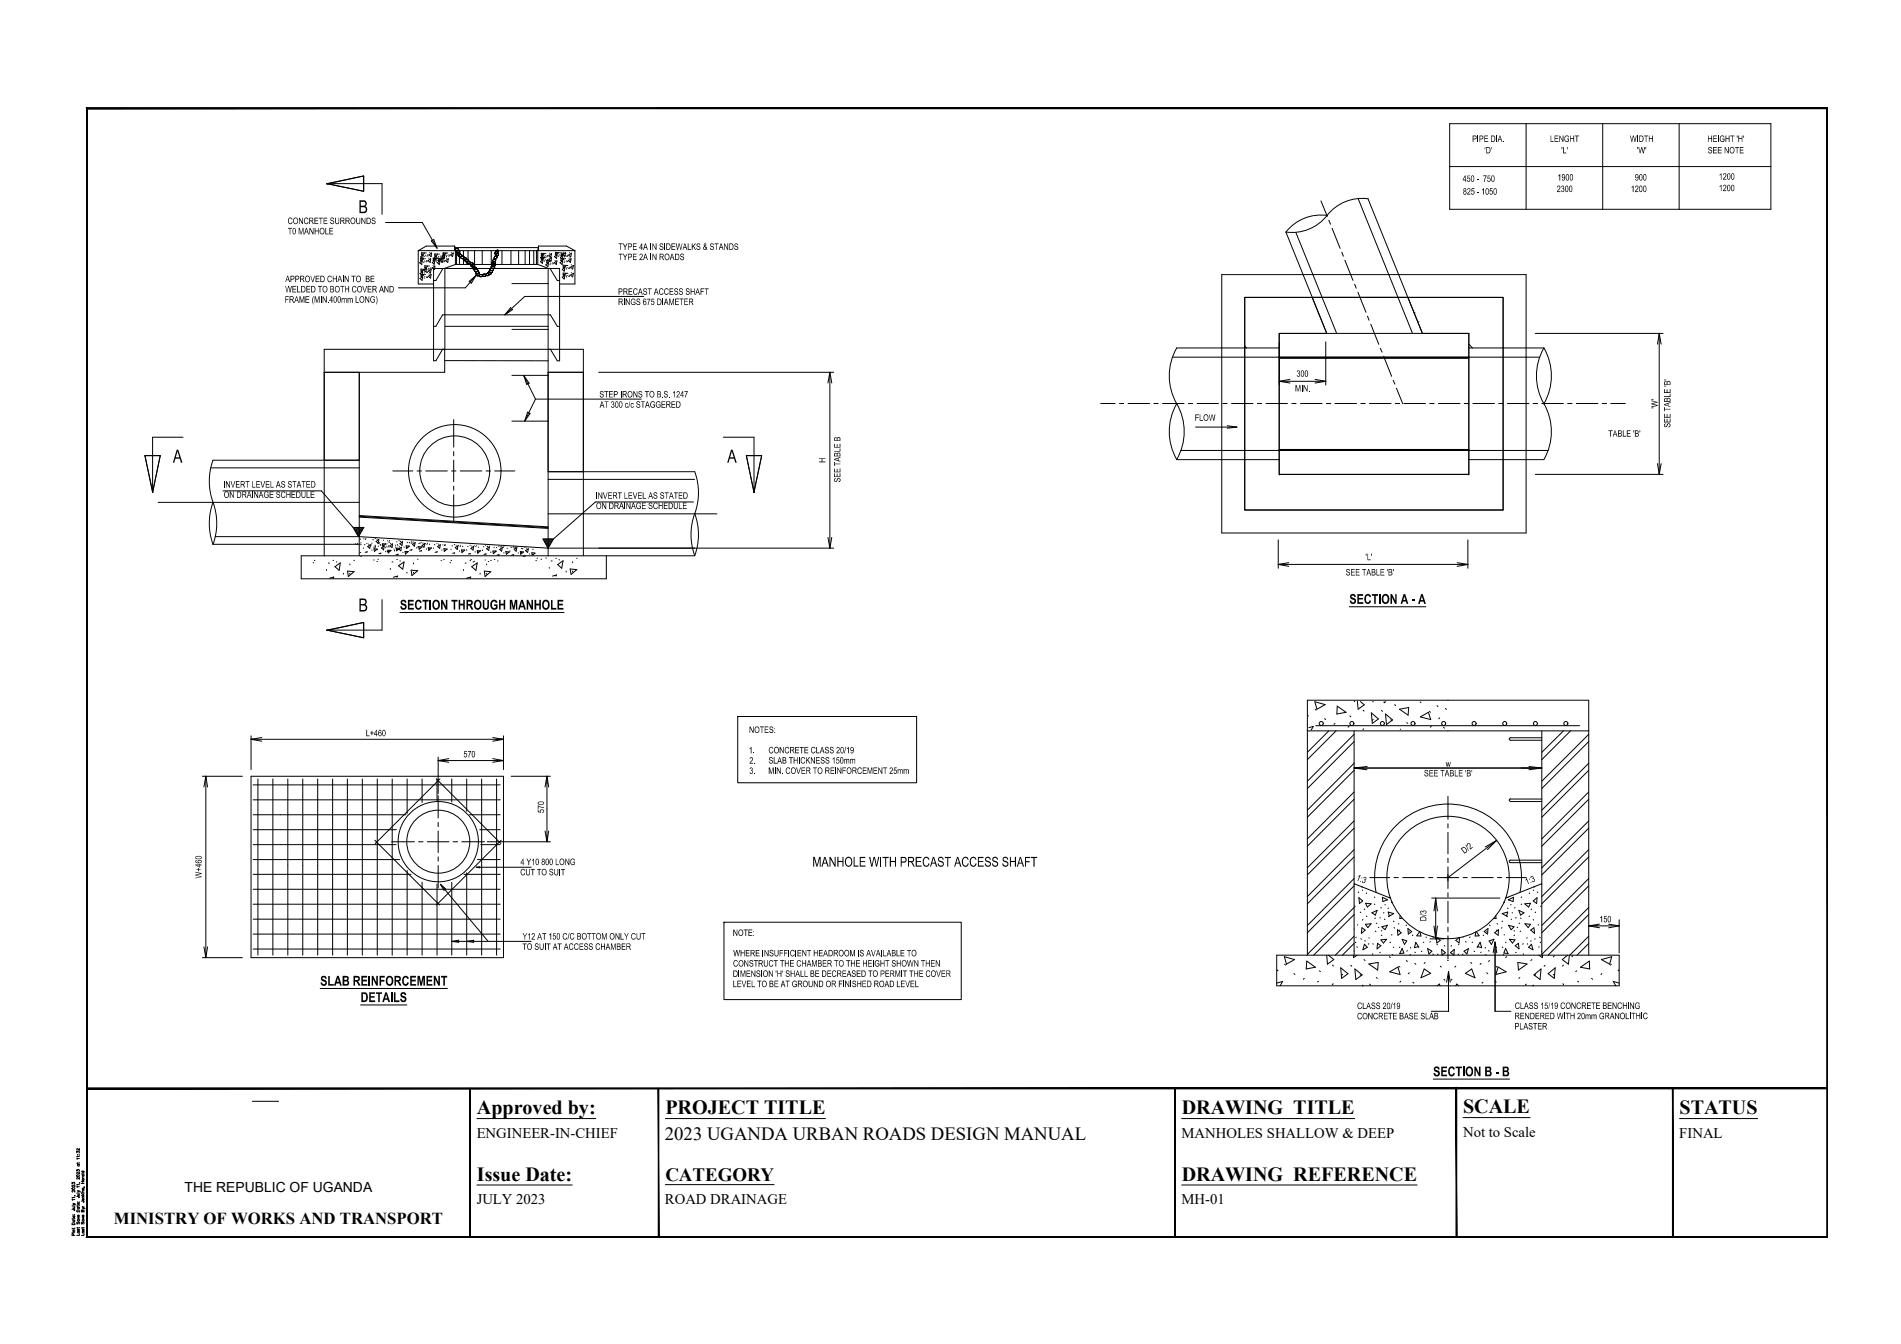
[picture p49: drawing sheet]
<svg xmlns="http://www.w3.org/2000/svg" width="420mm" height="297mm" viewBox="0 0 420 297" stroke-linecap="round" stroke-linejoin="round" font-family="sans-serif">
<defs><g id="words">
<g font-size="4.5">
<text x="79.2" y="47.1">B</text>
<text x="38.2" y="102.3">A</text>
<text x="160.7" y="102.3">A</text>
<text x="79.2" y="135.2">B</text>
</g>
<g font-size="4.4">
<text x="105.4" y="246.2">Approved by:</text>
<text x="147.1" y="246.2">PROJECT TITLE</text>
<text x="261.2" y="246.2">DRAWING TITLE</text>
<text x="323.4" y="246">SCALE</text>
<text x="371.2" y="246.2">STATUS</text>
<text x="105.4" y="260.9">Issue Date:</text>
<text x="261.2" y="260.9">DRAWING REFERENCE</text>
</g>
<text font-size="4.2" x="147.1" y="260.9">CATEGORY</text>
<text font-size="4.1" x="147" y="252">2023 UGANDA URBAN ROADS DESIGN MANUAL</text>
<text font-size="3.7" x="25.2" y="270.5">MINISTRY OF WORKS AND TRANSPORT</text>
<g font-size="3.4">
<text x="88.4" y="134.7">SECTION THROUGH MANHOLE</text>
<text x="298.2" y="133.5">SECTION A - A</text>
<text x="179.6" y="191.5">MANHOLE WITH PRECAST ACCESS SHAFT</text>
<text x="70.8" y="217.8">SLAB REINFORCEMENT</text>
<text x="79.7" y="221.5">DETAILS</text>
<text x="316.8" y="237.9">SECTION B - B</text>
</g>
<g font-size="3.2">
<text x="105.4" y="251.4">ENGINEER-IN-CHIEF</text>
<text x="261.1" y="251.4">MANHOLES SHALLOW &amp; DEEP</text>
<text x="323.4" y="251.3">Not to Scale</text>
<text x="371.2" y="251.4">FINAL</text>
<text x="105.4" y="266.1">JULY 2023</text>
<text x="147" y="266.1">ROAD DRAINAGE</text>
<text x="261.1" y="266.1">MH-01</text>
</g>
<text font-size="3.1" x="40.8" y="263.5">THE REPUBLIC OF UGANDA</text>
<g font-size="2.2">
<text x="325.4" y="31.4">PIPE DIA.</text>
<text x="328.1" y="33.9">'D'</text>
<text x="342.6" y="31.4">LENGHT</text>
<text x="345" y="33.9">'L'</text>
<text x="360.2" y="31.4">WIDTH</text>
<text x="361.8" y="33.9">'W'</text>
<text x="377.4" y="31.4">HEIGHT 'H'</text>
<text x="377.5" y="33.9">SEE NOTE</text>
<text x="323.3" y="40.2">450 - 750</text>
<text x="344.2" y="39.9">1900</text>
<text x="361.3" y="39.9">900</text>
<text x="379.9" y="39.7">1200</text>
<text x="323.3" y="43">825 - 1050</text>
<text x="344.1" y="42.4">2300</text>
<text x="360.5" y="42.4">1200</text>
<text x="379.9" y="42.2">1200</text>
<text x="63.6" y="49.5">CONCRETE SURROUNDS</text>
<text x="63.6" y="51.8">T0 MANHOLE</text>
<text x="136.7" y="55.2">TYPE 4A IN SIDEWALKS &amp; STANDS</text>
<text x="136.7" y="57.5">TYPE 2A IN ROADS</text>
<text x="63" y="64.6">WELDED TO BOTH COVER AND</text>
<text x="63.1" y="62.3">APPROVED CHAIN TO BE</text>
<text x="136.6" y="65.1">PRECAST ACCESS SHAFT</text>
<text x="62.9" y="66.9">FRAME (MIN.400mm LONG)</text>
<text x="136.6" y="67.4">RINGS 675 DIAMETER</text>
<text x="286.5" y="83.3">300</text>
<text x="132.5" y="87.8">STEP IRONS TO B.S. 1247</text>
<text x="286.2" y="86.5">MIN.</text>
<text x="132.5" y="90.1">AT 300 c/c STAGGERED</text>
<text x="264.1" y="93">FLOW</text>
<text x="366.4" y="90.3" transform="rotate(-90 366.4 90.3)">'W'</text>
<text x="369.2" y="94.5" transform="rotate(-90 369.2 94.5)">SEE TABLE 'B'</text>
<text x="355.5" y="96.5">TABLE 'B'</text>
<text x="49.4" y="107.8">INVERT LEVEL AS STATED</text>
<text x="182.4" y="102.3" transform="rotate(-90 182.4 102.3)">H</text>
<text x="185.7" y="106.6" transform="rotate(-90 185.7 106.6)">SEE TABLE B</text>
<text x="49.4" y="110.1">ON DRAINAGE SCHEDULE</text>
<text x="131.6" y="110.2">INVERT LEVEL AS STATED</text>
<text x="131.7" y="112.5">ON DRAINAGE SCHEDULE</text>
<text x="301.8" y="123.8">'L'</text>
<text x="297.4" y="127.2">SEE TABLE 'B'</text>
<text x="165.6" y="162">NOTES:</text>
<text x="80.8" y="162.7">L+460</text>
<text x="102.4" y="167.4">570</text>
<text x="165.5" y="166.5">1.</text>
<text x="169.8" y="166.5">CONCRETE CLASS 20/19</text>
<text x="165.6" y="171">3.</text>
<text x="165.6" y="168.8">2.</text>
<text x="169.8" y="171">MIN. COVER TO REINFORCEMENT 25mm</text>
<text x="169.9" y="168.8">SLAB THICKNESS 150mm</text>
<text x="314.7" y="171.6">SEE TABLE 'B'</text>
<text x="319.5" y="169.4">w</text>
<text x="120.3" y="179.7" transform="rotate(-90 120.3 179.7)">570</text>
<text x="115" y="191.2">4 Y10 800 LONG</text>
<text x="323.6" y="188.8" transform="rotate(-37 323.6 188.8)">D/2</text>
<text x="44.6" y="194.2" transform="rotate(-90 44.6 194.2)">W+460</text>
<text x="115" y="193.4">CUT TO SUIT</text>
<text x="299.6" y="194.5" transform="rotate(22 299.6 194.5)">1:3</text>
<text x="337.4" y="195.6" transform="rotate(-22 337.4 195.6)">1:3</text>
<text x="315.2" y="203.6" transform="rotate(-90 315.2 203.6)">D/3</text>
<text x="353.5" y="203.8">150</text>
<text x="115.5" y="209.9">TO SUIT AT ACCESS CHAMBER</text>
<text x="115.5" y="207.7">Y12 AT 150 C/C BOTTOM ONLY CUT</text>
<text x="162" y="206.9">NOTE:</text>
<text x="162" y="215.9">DIMENSION 'H' SHALL BE DECREASED TO PERMIT THE COVER</text>
<text x="162" y="213.6">CONSTRUCT THE CHAMBER TO THE HEIGHT SHOWN THEN</text>
<text x="162.1" y="211.4">WHERE INSUFFICIENT HEADROOM IS AVAILABLE TO</text>
<text x="162" y="218.2">LEVEL TO BE AT GROUND OR FINISHED ROAD LEVEL</text>
<text x="299.9" y="223">CLASS 20/19</text>
<text x="299.9" y="225.3">CONCRETE BASE SLAB</text>
<text x="334.8" y="225.2">RENDERED WITH 20mm GRANOLITHIC</text>
<text x="334.8" y="227.5">PLASTER</text>
<text x="334.8" y="223">CLASS 15/19 CONCRETE BENCHING</text>
</g>
</g></defs>
<!-- layer: LAYER1__1 -->
<g fill="none" stroke="#000" stroke-width=".22">
<path d="M320.4 36.8h71M320.4 27.3h71v19h-71zM337.3 27.3v19M354.2 27.3v19M371.1 27.3v19M72.2 40.6l8.2-1.7v3.4zM72.2 40.6h12.2v6.8M85.2 49.2h8.1l3.3 5.6M92.4 55.4h34.7M92.4 55.4v7.4h3.4M92.7 58.1l.6-.5-.1 .8zM92.9 57.6h.1"/>
<path d="M92.9 56.8l.6-.4-.1 .8zM92.9 57.1l.8 .1-.7 .5zM93 59.9h.1M93 59.5h.8l-.7 .6zM93.1 56.3h.1M93.2 55.9h.7l-.7 .6zM93.2 57.3v.2M93.3 59.7v.1M93.4 56.1v.1M93.7 57.9v.1M93.7 59.7l.6-.4-.2 .8zM93.8 57.7h.1"/>
<path d="M93.8 59.2h.1M93.9 56.6v.1M93.9 57.2h.1M93.9 58.7l.7 .1-.6 .5zM94 59.5h.1M94 56.4h.1M94.1 55.9h.1M94.1 57.9h.1M94.1 59v.1M94.3 57.6h.1M94.3 56.6h.1M94.3 60h.1"/>
<path d="M94.4 57.8v.1M94.5 56.3h.1M94.6 56.5v.1M94.6 59.5v.1M94.6 57.6l.6-.4-.1 .8zM94.7 59.9l.6-.4-.1 .9zM94.7 59.3h.1M94.8 57.1h.1M94.8 56.3l.6-.4-.1 .8zM94.8 58.8h.1M94.8 59.4h.1M95 55.8h.1"/>
<path d="M95.1 59.5h.1M95.2 59.2h.1M95.3 53.2l.6-.3 .7 1.9zM95.3 59.4v.1M95.5 59.2l.6-.4-.1 .8zM95.5 58l.6-.4-.1 .8zM95.7 57.5h.1M95.7 58.7h.1M95.7 57.1h.8l-.7 .5zM95.8 59.3h27.9v20.4h-.5l-1.5-2.5M95.8 59.3v20.4h.6M95.9 57.1l.6-.4-.2 .8z"/>
<path d="M96 57.3v.1M96 56.5h.1M96.1 56.1l.7 .1-.6 .5zM96.3 56.3v.2M96.5 57.9h.1M96.5 57.6h.1M96.7 58.1l.6-.5-.2 .8zM96.7 57.1h.1M96.8 56.9v.1M96.8 57.6h.1M96.8 57.1l.8 .1-.6 .5zM96.9 56.7h.1"/>
<path d="M96.9 57.8h.1M97 56.2h.1M97 57.6h.1M97.1 57.3v.2M97.2 57.7v.1M97.3 56.8h.1M97.4 56.6h.1M97.4 57.5l.6-.4-.2 .8zM97.5 56.8v.1M97.5 57h.1M97.6 57.9v.1M97.7 57.7h.1"/>
<path d="M97.7 56.6l.6-.4-.1 .8zM97.7 56.8l.6-.4-.1 .8zM97.8 57.2h.1M97.8 59.5l-1.5 2.5h-.5M97.9 56.3h.1M97.9 56.1h.1M97.9 55.9h.8l-.7 .6zM98.1 57.9h.1M98.2 57.6h.1M98.2 56.1v.1M98.3 57.8v.1M98.5 57.6l.6-.4-.1 .8z"/>
<path d="M98.7 56.6v.1M98.7 57.1h.1M98.7 56.4h.1M98.9 55.9h.1M99.1 56.6h.1M99.2 56.3h.1M99.4 56.5v.1M99.6 56.3l.6-.4-.2 .8zM99.7 55.8h.1M100.5 54.4h-6.3l-1.8 1M100.5 54.4l.2 1M100.5 54.4v.8"/>
<path d="M100.7 58.4l-2.4 .9v17.9M100.7 58.4h18.2M100.9 55.4v3M101.4 55.2a.36 .36 0 0 0-.5-.3 .36 .36 0 0 0-.2 .5l.7-.1a.38 .38 0 0 0-.4-.4 .38 .38 0 0 0-.4 .4l.1 .1 .6-.1M101.5 55.4v3M101.6 55.7a.42 .42 0 0 0-.4-.3 .42 .42 0 0 0-.4 .3 .42 .42 0 0 0 .5 .2 .42 .42 0 0 0 .3-.4l-.4-.1-.4 .3 .4 .2 .4-.1M101.8 56.1a.39 .39 0 0 0-.5-.3 .39 .39 0 0 0-.3 .5l.4 .1 .4-.2a.4 .4 0 0 0-.5-.3 .4 .4 0 0 0-.3 .3l.3 .2 .4-.2M102.1 56.5a.42 .42 0 0 0-.4-.3 .42 .42 0 0 0-.4 .4 .4 .4 0 0 0 .5 .2 .4 .4 0 0 0 .3-.4l-.4-.2-.4 .3 .4 .3 .4-.2M102.4 55.4v3M102.6 56.9a.42 .42 0 0 0-.4-.3 .42 .42 0 0 0-.4 .4 .42 .42 0 0 0 .5 .1 .42 .42 0 0 0 .3-.3l-.4-.2-.4 .3 .4 .2 .4-.1M103.2 57.2a.42 .42 0 0 0-.5-.2 .42 .42 0 0 0-.3 .3 .4 .4 0 0 0 .4 .2 .4 .4 0 0 0 .3-.4l-.3-.1-.5 .2 .5 .3 .3-.2M103.4 55.4v3"/>
<path d="M103.6 57.6a.42 .42 0 0 0-.4-.2 .42 .42 0 0 0-.4 .4l.4 .1 .4-.1a.39 .39 0 0 0-.4-.5 .39 .39 0 0 0-.4 .5l.4 .1 .4-.1M104 58a.39 .39 0 0 0-.5-.2 .39 .39 0 0 0-.3 .4 .4 .4 0 0 0 .5 .1 .4 .4 0 0 0 .2-.4l-.4-.1-.3 .2 .2 .3 .5-.1M104.7 58.3a.42 .42 0 0 0-.5-.2 .42 .42 0 0 0-.3 .3 .4 .4 0 0 0 .4 .2 .4 .4 0 0 0 .3-.4l-.3-.1-.5 .2 .2 .3 .6-.2M104.9 55.4v3M104.9 58.7a.47 .47 0 0 0-.4-.2 .47 .47 0 0 0-.4 .3 .53 .53 0 0 0 .8-.1l-.4-.2-.4 .2 .2 .3 .5-.1M105.3 59.3a.42 .42 0 0 0-.5-.3 .42 .42 0 0 0-.3 .3 .42 .42 0 0 0 .4 .2 .42 .42 0 0 0 .3-.4l-.4-.1-.4 .3 .4 .2 .4-.1M105.6 59.8a.43 .43 0 0 0-.4-.2 .43 .43 0 0 0-.4 .3 .52 .52 0 0 0 .8-.1l-.4-.3-.4 .3 .2 .3 .6-.2M106.6 55.4v3M108.6 55.4v3M109.1 59.5a.39 .39 0 0 0-.5-.3 .39 .39 0 0 0-.3 .5l.4 .1 .4-.2a.4 .4 0 0 0-.4-.3 .4 .4 0 0 0-.4 .4l.4 .1 .3-.1M109.4 59a.42 .42 0 0 0-.5-.2 .42 .42 0 0 0-.3 .4 .4 .4 0 0 0 .4 .1 .4 .4 0 0 0 .3-.4l-.3-.1-.5 .2 .2 .3 .6-.1M109.5 58.5a.42 .42 0 0 0-.5-.2 .42 .42 0 0 0-.3 .4 .42 .42 0 0 0 .4 .1 .42 .42 0 0 0 .3-.4l-.4-.1-.4 .2 .4 .3 .4-.1"/>
<path d="M109.5 58.1a.42 .42 0 0 0-.4-.3 .42 .42 0 0 0-.4 .4l.5 .2 .3-.2a.38 .38 0 0 0-.4-.3 .38 .38 0 0 0-.4 .3l.4 .2 .4-.2M109.5 57.3a.42 .42 0 0 0-.5 .1 .42 .42 0 0 0 0 .5 .44 .44 0 0 0 .5-.2 .44 .44 0 0 0-.1-.5l-.4 .1-.1 .6h.3l.4-.5M109.8 56.6a.38 .38 0 0 0-.5 .1 .38 .38 0 0 0 .1 .6l.4-.2 .1-.5a.41 .41 0 0 0-.5 .1 .41 .41 0 0 0 0 .6l.3-.2 .2-.3M110 55.6a.4 .4 0 0 0-.5 .1 .4 .4 0 0 0 0 .5 .39 .39 0 0 0 .5-.2 .39 .39 0 0 0-.1-.5l-.5 .4v.3h.3l.4-.5M110.1 55.3a.4 .4 0 0 0-.5 .2 .4 .4 0 0 0 .1 .5l.3-.2 .1-.4a.41 .41 0 0 0-.5 .1 .41 .41 0 0 0 0 .5l.4-.2 .2-.3M110.1 56a.38 .38 0 0 0-.5 .1 .38 .38 0 0 0 .1 .6l.4-.2 .1-.4-.2-.1-.4 .2-.1 .3 .2 .2 .3-.2 .2-.3M110.9 55.4v3M112.9 55.4v3M114.6 55.4v3M116.1 55.4v3M117 55.4v3M118 55.4v3"/>
<path d="M118.6 55.4v3M118.9 55.4v3M118.9 58.4l2.2 .9M119 54.4h6.2l1.9 1M119 54.4l-.1 1M119 54.4v.8l-.1 .2M119 54.7h-18.3v3.7M119.5 56.9l.5-.4-.1 .8zM119.5 57.8l.5-.4-.1 .8zM119.6 56.4h.1M119.6 57.3h.1M119.6 56h.8l-.7 .6z"/>
<path d="M119.6 56.8l.8 .1-.7 .5zM119.9 56.2v.1M119.9 57.1v.1M120.4 56.8v.1M120.4 57.6v.1M120.5 56.5h.1M120.5 57.4h.1M120.6 56h.1M120.6 56.9h.1M120.6 58.5l.6-.4-.1 .8zM120.8 58h.1M120.8 56.7h.1"/>
<path d="M120.8 57.6h.1M120.8 57.6h.8l-.7 .6zM120.9 56.5h.1M120.9 57.3h.1M121.1 56.6v.1M121.1 57.5v.1M121.1 57.8v.1M121.1 59.3v63.5M121.3 56.5l.6-.5-.2 .8zM121.3 57.3l.6-.4-.2 .8zM121.4 56h.1M121.4 56.8h.1"/>
<path d="M121.6 58.4v.1M121.7 59.5l1.5 2.5h.5M121.7 58.2h.1M121.8 57.6h.1M122 58.3h.1M122.2 58.1h.1M122.3 58.2v.1M122.5 58.1l.6-.5-.1 .8zM122.5 56.7l.6-.4-.1 .8zM122.7 57.6h.1M122.7 56.2h.1M122.8 55.8l.7 .1-.7 .5z"/>
<path d="M123 56v.1M123.5 56.5v.2M123.6 56.3h.1M123.7 55.8h.1M123.8 58.1l.6-.5-.2 .8zM123.9 56.9l.5-.4-.1 .8zM123.9 57.6h.1M123.9 56.5h.1M124 57.1l.7 .1-.6 .5zM124 55.9l.7 .1-.6 .5zM124.1 56.3h-.1M124.2 56.4v.1"/>
<path d="M124.2 57.3v.2M124.3 59.5l.6-.4-.2 .8zM124.3 56.2h.1M124.4 56.2l.6-.4-.1 .8zM124.4 59h.1M124.4 58.6l.8 .1-.6 .5zM124.6 55.7h.1M124.7 57.9v.1M124.7 58.8v.1M124.8 56.7v.1M124.8 57.7h.1M124.9 56.5h.1"/>
<path d="M124.9 57.2h.1M125 56h.1M125.2 57.9h.1M125.2 59.4v.1M125.3 56.7h.1M125.3 57.6h.1M125.3 59.2h.1M125.3 56.4h.1M125.4 58.7h.1M125.4 57.8v.1M125.5 56.5v.2M125.6 57.6l.6-.4-.1 .8z"/>
<path d="M125.7 59.3h.1M125.7 56.4l.6-.4-.2 .8zM125.8 57.1h.1M125.8 59.1h.1M125.8 55.9h.1M125.9 59.3h.1M126.1 59.1l.6-.4-.1 .8zM126.3 58.5h.1M127.1 55.4v7.4h-3.4M284.2 51.3l9 22.2M286.4 51.4l9 22.3M292 44.4l1.4 3.4"/>
<path d="M293.3 47.6a9.8 9.8 0 0 0-9.1 3.7M293.3 47.6a9.8 9.8 0 0 1-9.1 3.7M293.7 48.7l.4 .9M294.4 50.4l1.8 4.5M296.6 55.7l.3 .9M297.3 57.5l1.7 4.5M300.2 43.9l12 29.8M302.4 44l11.9 29.5M302.4 43.9a9.8 9.8 0 0 0-9.1 3.7M92.8 60.4l.6-.4-.1 .8zM92.8 61.5l.6-.3-.1 .8zM93 61h.1"/>
<path d="M93 60.6l.8 .1-.7 .5zM93.3 60.9h.1M93.8 60.3v.1M93.8 61.4v.1M93.9 60h.1M93.9 61.2h.1M94 60.6h.1M94.2 60.2h.1M94.2 61.3h.1M94.3 61.1h.1M94.5 60.1v.1M94.5 61.2v.2"/>
<path d="M94.7 61.1l.6-.5-.1 .9zM94.8 60.6h.1M95.8 72.1h.5l1.5-2.5h23.9l1.5 2.5h.5M97.8 77.2l-1.5 2.5M98.3 77.2v5.1h-26.6M98.3 79.7h22.8M98.4 72.1h22.7M103.7 62.2l1.5-1.3-1 1.7zM105.2 60.9l-2.3 2.7h-14.9M105.9 60.3a.39 .39 0 0 0-.4-.3 .39 .39 0 0 0-.3 .4l.4 .1 .3-.1a.38 .38 0 0 0-.4-.4 .38 .38 0 0 0-.4 .4l.4 .1 .4-.1M106.1 60.7a.42 .42 0 0 0-.5-.2 .42 .42 0 0 0-.3 .4 .41 .41 0 0 0 .4 .1 .41 .41 0 0 0 .3-.4l-.6-.1-.2 .2 .4 .3 .4-.1M106.7 60.9a.42 .42 0 0 0-.4-.3 .42 .42 0 0 0-.4 .4 .4 .4 0 0 0 .5 .2 .4 .4 0 0 0 .2-.4l-.3-.2-.4 .3 .4 .3 .3-.2"/>
<path d="M107.4 60.8a.39 .39 0 0 0-.4-.2 .39 .39 0 0 0-.3 .4l.5 .1 .2-.2a.38 .38 0 0 0-.4-.4 .38 .38 0 0 0-.4 .4l.2 .2 .6-.2M108.1 60.7a.42 .42 0 0 0-.4-.3 .42 .42 0 0 0-.4 .4l.4 .1 .4-.1a.41 .41 0 0 0-.3-.4 .41 .41 0 0 0-.5 .3l.4 .2 .4-.1M108.6 60.4a.42 .42 0 0 0-.4-.3 .42 .42 0 0 0-.4 .4 .42 .42 0 0 0 .5 .2 .42 .42 0 0 0 .3-.4l-.4-.2-.4 .3 .4 .2 .4-.1M108.9 60a.42 .42 0 0 0-.5-.2 .42 .42 0 0 0-.3 .3 .42 .42 0 0 0 .4 .2 .42 .42 0 0 0 .3-.4l-.4-.1-.4 .2 .4 .3 .4-.2M112.8 68l.5 .4-1.7 1.2zM113.1 62.7h8M113.1 72.8h8M124.3 61.3l.6-.4-.2 .8zM124.4 60.8h.1M124.4 60.4h.8l-.6 .5zM124.7 60.6v.1M125.2 61.1v.1"/>
<path d="M125.3 60.9h.1M125.4 60.4h.1M125.7 61.1h.1M125.8 60.8h.1M125.9 61v.1M126.1 60.8l.6-.4-.1 .8zM126.3 60.3h.1M142.3 65.5h-26.3l-4.4 4.1M259.1 78.9h81.2M260 76.9h22.7M260.1 76.9a12.3 12.3 0 0 0 0 12.3M270 60.7h67.3v57.1h-67.3z"/>
<path d="M275.1 65.7h57.1v47h-57.1zM275.1 76.4l.4 .5M282.7 78.9h41.9v.2h-41.9zM282.7 79.1h41.9M290 65.7h21.2l3.2 8h10.2v31.1h-41.9v-31.1h10.5zM290 65.7l.1 .1M293 75.6v9.5M299.4 62.8l.3 .9M300.1 64.6l1.8 4.4M302.2 69.9l.4 .9M303 71.7l1.7 4.4M305.1 77l.4 .8"/>
<path d="M305.8 78.7l1.8 4.5M312.5 69.2h.1M313.4 71.1h.1M324.6 73.7v31.3M324.6 73.7h-41.9v31.3M324.6 76.9h16.6M324.6 76.1l.8 .8M324.7 78.9h.1M339.3 73.7h28.3M341.2 76.9a12.3 12.3 0 0 1 0 12.3M341.2 76.9a12.3 12.3 0 0 0 0 12.3M366.7 73.7v31.1"/>
<path d="M366.7 73.7l.4 2.4M366.7 73.7l-.4 2.4M40.5 96.6h-6.8v12.2M71.7 82.3h7.7v19.4h-7.7zM79.4 82.3v40.5M100.3 92.7v6.1M100.3 99.8v.9M113.1 93.1h8M113.1 83h8M115.8 83l2.5 5.2M115.8 83l1.2 1.7-.6 .2zM116.6 91.1l.6 .3-1.2 1.6z"/>
<path d="M118.3 88.2h23.4M118.3 88.2l-2.3 4.8M121.1 82.3h7.8v22h-7.8zM121.1 82.3h7.8M132.3 82.3h52M159.9 96.6h6.8v12.2M183.4 82.3v38.8M183.4 82.3l-.4 2.4M183.4 82.3l.4 2.4M243.3 89.2h3.2M247.4 89.2h1M249.3 89.2h4.8"/>
<path d="M255 89.2h1M256.9 89.2h4.8M260.1 89.2a12.4 12.4 0 0 1 0 12.4 12.4 12.4 0 0 1 0-12.4zM261 99.6h81.2M262.7 89.2h.9M264.2 94.4h9.2M264.6 89.2h4.7M270.3 89.2h.9M271.3 94.1l2.1 .3M272.2 89.2h4.7M273.4 94.4l-2.1 .2M277.9 89.2h.9"/>
<path d="M279.8 89.2h4.8M282.7 99.3h41.9v.3h-41.9zM282.7 99.3h41.9M282.7 84.3h10.3M282.7 84.3l2.4 .4M285.1 83.8l-2.4 .5M285.5 89.2h1M287.4 89.2h4.8M290.6 83.8l2.4 .5M293 84.3l-2.4 .4M293.1 89.2h1M295 89.2h4.8"/>
<path d="M300.8 89.2h.9M302.7 89.2h4.8M307.9 84.1l.4 .8M308.4 89.2h1M308.6 85.8l1.4 3.4M310.3 89.2h4.8M316 89.2h1M317.9 89.2h4.8M323.6 89.2h1M325.5 89.2h4.8M331.2 89.2h1M333.1 89.2h4.8"/>
<path d="M338.9 89.2h.9M340.8 89.2h4.8M341.2 89.2a12.3 12.3 0 0 1 0 12.4h-16.6M346.5 89.2h1M348.4 89.2h4.8M354.1 89.2h1M356 89.2h3.2M32 100.7h3.4l-1.6 8.1zM32 100.7h3.4l-1.7 8.1zM35 111h44.4M46.6 103.4h32.8M47.1 111a13.5 13.5 0 0 0 0 9.3"/>
<path d="M47.1 111a13.5 13.5 0 0 1 0 9.3M47.6 118.6h31.8l41.7 2.5M49.3 108.5h21.7l7 8.1M78 116.6h2.4M78 116.6l1.2 2M78.3 116.6l-.1 .2M78.6 116.6l-.3 .4M78.9 116.6l-.5 .5M79.2 116.6l-.7 .7M79.3 118.5l-.1 .1M79.4 101.7h-32.3a13.5 13.5 0 0 0 0 9.3M79.4 114.3l41.7 2.5"/>
<path d="M79.4 114.1l41.7 2.5M79.4 113.9l41.7 2.5M79.5 116.6l-.9 .9M79.6 119.2h.1M79.7 117.8l-.6 .6M79.8 116.6l-1.1 1.1M80.1 117.2l-1.1 1M80.1 116.6l-1.3 1.3M80.4 119.1h.1M80.4 116.6l-1.5 1.5M80.4 116.6l-1.2 2M80.7 119.2h.1"/>
<path d="M80.8 119h.1M82.4 119.3h.1M82.9 119h.1M83.1 119.7l.6-.5-.1 .9zM83.3 119.2h.1M83.9 119.9h.1M84.8 119.4v.1M85.6 119.5h.1M86 119.9h.1M86 119.7h.1M86.1 119.5h.1M86.8 104.1h4.5"/>
<path d="M87.7 119.7h.1M88.2 119.5h.1M88.4 119.7h.1M88.5 119.6h.1M88.8 119.9h.1M88.9 119.6h.1M90 119.8v.2M90.5 119.9h.1M91 119.6h.1M91 119.9h.1M91.3 119.8h.1M92.2 104.1h1"/>
<path d="M93.1 119.9h.1M94.1 104.1h4.8M99.8 104.1h1M100.3 101.7v4.8M100.3 107.4v1M100.3 109.3v6.1M101.7 104.1h4.8M107.4 104.1h1M109.3 104.1h4.5M120.3 119.1l-.2 .2M120.6 119.1l-.4 .4M120.8 119.1l-.5 .6"/>
<path d="M121.1 104.3l32.5-.1a13.5 13.5 0 0 1 0 9.3M121.1 105.9h32.4M121.1 113.6h37.3M121.1 119.1l-.7 .8M121.4 119.1l-.9 .9M121.7 119.1l-1.1 1.1M122 119.7l-1.1 1.1M122 119.1l-1.3 1.3M122.3 119.1l-1.5 1.5M122.3 119.1h-2.3l1.1 2M122.3 119.1l-1.2 2M153.3 110.9h-21.7l-9.3 8.2"/>
<path d="M153.5 113.5a13.5 13.5 0 0 1 .1 9.3 13.5 13.5 0 0 1-.1-9.3zM165 100.7h3.3l-1.6 8.1zM183 118.8l.4 2.3M183.8 118.8l-.4 2.3M260 101.6h22.7M282.5 119.3v6.3M282.7 104.8h41.9M324.4 119.3v6.3M339.3 104.8h28.3M366.3 102.5l.4 2.3M367.1 102.5l-.4 2.3M47.1 120.3h32.3"/>
<path d="M69.2 124.4h.1M69.5 123.9h.1M71.7 122.8v-45.6h57.2v45.6M72.2 125.9v.2M72.2 139.3l8.2-1.7v3.4zM72.6 124.4h.2M72.9 127.8l.9-.3-.2 .3M73.6 123.9h.1M74 125.3l1.2-.9-.2 1.7zM74.3 124.2h.2M75.9 126.7v.2M76.8 126.2l1.5 .2-1.3 1z"/>
<path d="M77.3 124.7v.1M77.3 126.7v.2M78.2 123.9h.1M78.5 120.2h.1M78.9 120.3h.1M79 120.1h.1M79.7 122.1h.1M79.7 120h.1M79.7 120.4h.1M79.7 123h.2M80.3 121.1v.1M80.5 120.4h.2"/>
<path d="M80.7 122.1l.4-.2v.2M81.1 120.1h.1M81.3 120.8l.6-.4-.2 .8zM81.4 120.3h.1M81.6 120.5h.1M81.9 120.7h.1M82 120.4h.1M82.2 120v.1M82.2 121.5v.1M82.6 123.8h.1M82.6 120.9h.4M82.7 121.3l.7 .1-.7 .5z"/>
<path d="M82.9 120.5v.1M82.9 121.5v.1M83.3 124.1h.1M83.4 121.4v.1M83.4 120h.1M83.5 123.6h.1M83.6 120.7h.1M83.8 120.2h.1M83.8 122.4l.4-.2-.1 .2M84.1 120.4v.1M84.1 120.4h.1M84.3 121.1l.6-.4-.1 .8z"/>
<path d="M84.4 132.5v6.8h-12.2M84.5 120.6h.1M84.5 120.2h.7l-.6 .6zM84.8 120.4v.1M85.2 120.9v.2M85.2 121.8v.1M85.4 120.7h.1M85.5 120.2h.1M85.6 121.9l.4-.1v.1M85.7 121.6l.7 .1-.6 .5zM85.7 120.9h.1M85.8 120.6h.1"/>
<path d="M86 120.8v.1M86 121.8v.1M86.2 120.6l.6-.4-.2 .8zM86.3 125.6v.2M86.3 120.1h.1M86.6 124.2h.3M86.9 127.6l1-.3-.2 .3M87.1 121.4h.1M87.2 121.7v.1M87.4 120.9h.1M87.4 120.5v.1M87.5 122.6l.5-.1-.1 .1"/>
<path d="M87.6 121.1l.7 .1-.6 .5zM87.7 123.6h.1M87.8 120.3v.1M87.8 121.4l.5-.1-.1 .1M87.9 120.6h.1M88.1 125l1.2-.8-.3 1.6zM88.1 121.4l.6-.5-.1 .8zM88.3 120.8h.1M88.4 124h.1M88.4 120.2l.6-.5-.2 .9zM88.4 135.4h36.3M89.1 122.1v.1"/>
<path d="M89.3 120.9v.1M89.5 121.9h.7l-.6 .6zM89.8 120.6l.7 .1-.6 .5zM89.8 121.1h.1M89.8 122.1v.1M89.9 126.5v.1M90 120.9v.1M90.2 120.6v.1M90.6 121.6l.4-.1v.1M90.9 126l1.4 .1-1.3 1.1zM90.9 120.1h.1M91.2 120.3l.6-.4-.2 .8z"/>
<path d="M91.4 124.4v.2M91.4 126.5v.1M92.1 121v.1M92.3 123.6h.1M92.4 120.8v.2M92.5 120.8l.8 .1-.6 .5zM92.6 120.1h.1M92.7 121.8l.5-.1-.1 .1M92.8 120v.1M92.8 121v.1M93.3 120.6l.6-.5-.2 .8zM93.4 120h.1"/>
<path d="M94 120.2h.1M94.2 121.3v.1M94.3 120.3h.1M94.4 120.1h.1M94.6 121.1h.8l-.6 .6zM94.9 120.3h.1M94.9 121.3v.1M95.8 121.1v.1M96 120.4h.1M96.2 122.1l.4-.2-.1 .2M96.5 120.1h.1M96.7 120.8l.6-.4-.1 .8z"/>
<path d="M96.9 120.3h.1M97.5 123.9h.1M97.6 121.5v.1M97.9 120.4h.1M98.1 123.7h.1M98.1 121.3l.7 .1-.6 .5zM98.2 120.6h.1M98.3 120.3h.1M98.4 120.5v.1M98.4 121.5v.1M99.5 124.4h.1M99.7 123.9h.1"/>
<path d="M99.7 121.4h.1M99.9 120.6h.1M100.1 122.3h.3M100.4 120.3h.1M100.6 121l.6-.4-.1 .8zM100.8 120.5h.1M101.3 120.6h.1M101.5 121.7v.2M101.7 120.8h.1M101.8 120.5h.1M102 121.5l.7 .1-.6 .5zM102.3 120.7v.1"/>
<path d="M102.3 121.7v.2M102.4 125.9v.2M102.8 124.4h.2M103.1 127.8l.9-.3-.1 .3M103.2 121.5v.1M103.4 120.8h.1M103.5 122.5l.5-.2-.1 .2M103.9 123.9h.1M103.9 120.5h.1M104.1 123.7h.1M104.1 121.2l.6-.4-.2 .8zM104.3 120.7h.1"/>
<path d="M104.3 125.3l1.2-.9-.3 1.7zM104.5 124.2h.2M104.8 124.1h.1M104.8 120.6h.1M105 121.9v.1M105.1 120.8h.1M105.3 120.6h.1M105.5 121.7h.7l-.6 .6zM105.7 120.9v.1M105.7 121.9v.1M106.1 126.7v.2M106.6 121.6v.1"/>
<path d="M106.8 120.8h.1M107 122.5l.4-.1-.1 .1M107 126.2l1.5 .2-1.3 1zM107.2 123.8h.1M107.3 120.6h.1M107.6 124.7v.1M107.6 126.7v.2M107.6 121.3l.5-.5-.1 .9zM107.8 120.8h-.1M107.9 124.1h.1M108 121h.1M108.1 120.7h.1"/>
<path d="M108.4 123.9h.2M108.5 122v.1M109 121.8h.7l-.7 .6zM109.2 121v.1M109.2 122v.1M109.2 123.6h.2M109.5 121.7v.2M109.7 121h.1M109.8 122.7l.5-.1-.1 .1M110 124h.1M110.2 120.7h.1M110.4 121.4l.6-.4-.1 .8z"/>
<path d="M110.6 120.9h.1M110.9 120.8h.1M111.2 121h.1M111.3 120.7h.1M111.4 122.2h.1M111.8 121.9l.8 .1-.7 .5zM112.1 121.1v.1M112.1 122.2h.1M112.7 121.7v.2M112.9 121h.1M113.1 122.7l.4-.1-.1 .1M113.4 121.1h.1"/>
<path d="M113.4 120.7h.1M113.7 121.4l.5-.4-.1 .8zM113.8 120.9h.1M113.8 121.2h.1M113.9 121h.1M114.5 122.2h.1M115 121.9l.7 .1-.6 .5zM115.3 121.1v.1M115.3 122v.1M115.3 122.2h.1M115.4 121.3h.2M115.6 123l.5-.2-.1 .2"/>
<path d="M116 121h.1M116.1 121.7l.7-.4-.2 .8zM116.3 121.1h.1M117.1 122.4v.1M117.5 122.2h.8l-.7 .6zM117.8 121.4v.1M117.8 122.4v.1M118.4 123.9h.2M118.7 123.4h.1M119.6 123.6h.1M120.6 123.3h.2M121.1 121.1h63.2"/>
<path d="M121.2 121.1h-.1M121.4 125.4v.2M121.6 120.4l-.5 .5M121.8 124h.2M122.1 127.3l.9-.2-.1 .2M122.8 123.4h.2M123.3 124.8l1.1-.9-.3 1.7zM123.6 123.7h.1M125.1 126.2v.2M126 125.8l1.5 .1-1.3 1zM126.6 124.1v.3M126.6 126.2v.2"/>
<path d="M127.5 123.4h.1M134 122.8v5.1h-67.4v-5.1h86.9M282.5 124.7h41.9M282.5 124.7l2.3 .5M284.8 124.4l-2.3 .3M298.2 134.1h17M322.1 124.4l2.3 .3M324.4 124.7l-2.3 .5M289.2 158.2h.1M290.6 155.1l2.3 .6-1.8 1zM290.7 156.7l.2 .3M292.8 158.8l.2 .2"/>
<path d="M295 159.9l-.2 .2M295.6 156.1l1.9 1.3-2 .4zM298.4 158.2l.2 .2M299.3 155l.1 .1M300 155l.2 1.7 1.3-.9-.8-.7M301.3 157l.2 .2M303.1 157.6l1.6 1.3-1.4 1zM303.4 155.1h.1M303.5 159l-.2 .2M305.3 157l.2 .2M305.9 155.1v.2l.4-.2M306.2 157.8l1.6 1.3-1.4 1z"/>
<path d="M307.4 159.1l.2 .2M308.3 155.7l.2 .2M309.3 156.7l2-.3-.1 1.7zM310.9 159.7l.2 .2M313.9 155.1l.2 .2M313.9 158.4l1.8-1 .5 1.6zM315.9 157.2l.2 .2M317.6 155.9l.2 .3M318.2 158.7l-.2 .2M319.5 156.6l.2 .2M44.7 171.6h8.9M45.5 171.6v40.1"/>
<path d="M45.5 171.6l.4 2.3M45.5 171.6l-.4 2.3M55.5 163.4h55.8M55.5 171.6h55.8v40.1h-55.8zM55.5 162.6v7.5M55.5 163.4l2.4 .4M56 176.8h54.6M56 173.5h54.6M57 172.2v38.9M57.9 163l-2.4 .4M60.3 172.2v38.9M63.6 172.2v38.9"/>
<path d="M66.9 172.2v38.9M70.2 172.2v38.9M73.5 172.2v38.9M76.8 172.2v38.9M80.1 172.2v38.9M83.4 172.2v38.9M86.7 172.2v38.9M90 172.2v7.6M93.3 172.2v5.2M96.4 172.1l14.3 14.3M96.6 172.2v4.7M96.8 167.3v8.1"/>
<path d="M96.8 175.8v5M96.8 168.1h14.5M96.8 168.1l2.4 .4M97.2 172.2l-14.3 14.3M99.2 167.7l-2.4 .4M99.9 172.2v5.1M103.2 172.2v7.1M106.5 172.2v38.9M108.9 167.7l2.4 .4M108.9 163l2.4 .4M109.8 172.2v38.9M111.3 162.6v7.5"/>
<path d="M111.3 168.1l-2.4 .4M111.3 163.4l-2.4 .4M113 171.6h8.7M120.9 171.6v14.4M120.9 171.6l.4 2.3M120.9 171.6l-.4 2.3M289 161.5h62.1M289.3 160.8l1-.2-.5 .8M290.8 160.4h58.3M293.7 161.5l-4.7 4.8M295.3 161.5l-6.3 6.4M298.1 160.5l-.1 .2"/>
<path d="M299.3 169.7h41.5M299.3 161.5v49.6M299.3 162.3l-10.3 10.4M299.3 163.9l-10.3 10.4M299.3 168.7l-10.3 10.4M299.3 170.3l-10.3 10.3M299.3 175l-10.3 10.4M299.3 176.6l-10.3 10.4M299.3 169.7l2.8 .4M301.4 161.1l-.2 .2M302.2 169.4l-2.9 .3M309.5 161.1l.1 .1"/>
<path d="M316.3 160.5l-.2 .2M319.1 160.7l.2 .2M320 176v5.1M333.8 177.2h7M333.8 176.6h7M333.8 176.6l-.2 .2 .2 .3M337.9 169.4l2.9 .3M340.8 163.1h-7l-.2 .2 .2 .3h7M340.8 161.5v49.6M340.8 169.7l-2.9 .4M345.6 161.5l-4.8 4.8M347.1 161.5l-6.3 6.4"/>
<path d="M351.1 162.3l-10.3 10.4M351.1 163.9l-10.3 10.4M351.1 168.7l-10.3 10.4M351.1 170.3l-10.3 10.3M351.1 175l-10.3 10.4M351.1 176.6l-10.3 10.4M56 199.8h54.6M56 180.1h33.7M56 183.4h31.6M56 186.7h31.5M56 190h32.3M56 193.2h34.8"/>
<path d="M56 196.5h54.6M82.8 185.7l14.3 14.3M86.6 186h5M90 192.3v18.8M92.5 186h1M93.3 195v16.1M94.4 186h4.8M96.6 195.4v15.7M96.8 181.8v.9M96.8 183.7v4.7M96.8 189.4v.9M96.8 191.3v4.9"/>
<path d="M97.4 195.4l1.1 1.1-.4 .3zM97.4 195.4l10.5 12.7M99.9 195v16.1M100.1 186h1M102.1 186h5M102.6 193.2h8M103.2 192.9v18.2M103.7 180.1h6.9M105.3 191.7l.7-.1v.2zM105.3 191.7h12.1M105.5 190h5.1M106 183.4h4.6"/>
<path d="M106.2 186.7h4.4M107.7 186h14M110.8 185.7l-14.3 14.3M120.5 183.7l.4 2.3M121.3 183.7l-.4 2.3M299.3 187.8l-10.3 10.3M299.3 189.4l-10.3 10.4M299.3 194.2l-10.3 10.3M299.3 195.3l8 3.2M299.3 195.8l-10.3 10.3M299.3 181.4l-10.3 10.4M299.3 183l-10.3 10.4"/>
<path d="M300.3 197.1l-.1 .2M300.3 198.4l.9 .7-.7 .6zM301.2 196.7l-.1 .1M301.8 199.6l1.3 .2-.9 .7zM302.1 197.3l-.1 .2M302.8 194h4.4M303.8 198.2l.1 .2M303.8 199.8l.1 .1M304.1 197.2a16.2 16.2 0 0 1 15.9-19.5 16.2 16.2 0 0 1 16 19.5M305.5 198.3l1.2 .6-1.1 .3zM306.1 199.9l.1 .1M307 198.4h.1"/>
<path d="M307.6 199.4l.1 .1M308.1 194h1M310 194h4.8M315.8 194h.9M316.4 198.5h15.1M317.3 198.5v9M317.3 198.5l-.4 2.8M317.3 198.5l.4 2.8M317.7 194h4.7M320 182.1v.9M320 184v4.7M320 189.7v1"/>
<path d="M320 191.6v4.8M320 197.3v1M320 199.2v4.8M323.4 194h.9M325.3 194h4.7M330.8 185.7l-10.8 8.3M330.8 185.7l-2.5 1.5M330.8 185.7l-2.1 2.1M331 194h.9M332.4 199.4v.1M332.9 194h4.4M333.1 198.4h.1"/>
<path d="M333.4 198.9l1.1-.6-.1 .9zM334 199.9l-.1 .1M336.3 198.2l-.1 .2M336.3 199.8l-.1 .1M337 199.8l1.3-.2-.5 .9zM338 197.3l.1 .2M338.9 196.7l.1 .1M338.9 199.1l.8-.7-.1 1.3zM339.8 197.1l.1 .2M340.6 195.4l.2 .1M340.8 190.1h-7l-.2 .3 .2 .3h7M340.8 195.3l-8 3.2"/>
<path d="M351.1 187.8l-10.3 10.3M351.1 189.4l-10.3 10.4M351.1 194.2l-10.3 10.3M351.1 195.8l-10.3 10.3M351.1 181.4l-10.3 10.4M351.1 183l-10.3 10.4M44.7 211.7h8.9M45.1 209.3l.4 2.4M45.9 209.3l-.4 2.4M56 203.1h54.6M56 206.4h54.6M56 209.7h54.6"/>
<path d="M70.8 218.5h28.1M99.9 208.1h17.5M99.9 208.1l1.5-.3v.5zM103.2 208.1l1.5-.3v.5zM282.2 211.1h75.7v6.8h-75.7zM282.2 217.3l1.3-.4-.6 1M282.3 214.4l.2 .2M283.9 211.4l2.2 .7-1.8 1zM283.9 213.1l.2 .2M286 215.2l.2 .2M288.3 216.2l-.2 .2M288.8 212.4l1.9 1.4-2 .4z"/>
<path d="M289 211.1v-56.3h62.1v56.3M291.4 216.9l-.2 .1M291.6 214.6l.2 .1M293.2 211.1l.2 2 1.4-1-1.2-1M294.5 213.3l.2 .2M294.7 217.4l-.2 .2M296.3 213.9l1.6 1.3-1.4 1zM296.7 215.3l-.2 .2M298.6 213.3l.2 .3M299.1 211.1l.1 .6 .8-.6M299.3 200.6l-10.3 10.3M299.3 202.1l-8.9 9"/>
<path d="M299.3 206.9l-4.2 4.2M299.3 208.5l-2.6 2.6M299.3 205.3h.1M299.3 210.2h.1M299.4 200.2l.1 .1M299.5 214.2l1.6 1.3-1.4 1zM299.5 208.2l.2 .2M299.7 207.1v.1M299.9 209.2l.1 .2M300.1 204.4l-.1 .1M300.6 215.4l.2 .2M300.6 201.6l.2 .1"/>
<path d="M300.8 207.5l.1 .1M301 205l.7 .6-.8 .7zM301.1 217.9v-.2l.2 .2M301.2 203.2l-.1 .2M301.5 212.1l.2 .2M301.5 200.9l.2 .1M301.6 208.7l.6 .7-1 .5zM301.7 207.9v.1M301.8 204.3l1.3-.1-.8 .8zM302 202.5l.1 .1M302.5 207.2l.1 .1M302.5 208.6l-.1 .1"/>
<path d="M302.5 213l2.1-.3-.1 1.7zM302.7 217.5l.2 .2M303.2 201.7l1.2-.5-.4 1.1zM303.4 210.8l-.1 .1M303.4 208.6l.1 .1M304 205.8l.1 .1M304 202.9l-.1 .1M304.2 204l.1 .1M304.2 216.1l.2 .1M304.4 208.5l.8 .5-.8 .7zM304.7 204.9v.1M305 202.8l.1 .1"/>
<path d="M305.1 210.5l-.1 .1M305.2 200.6l.1 .1M305.2 207.7l1.3-.1-.7 .8zM305.3 206.7l.1 .1M305.4 205.7l-.1 .1M305.4 204.8l1.2-.3-.5 1zM305.9 201.7l-.1 .1M306 203.1l.1 .1M306.8 201.6l1.2 .3-.9 .6zM306.9 200.7l-.1 .1M306.9 202.5l.1 .1M307.1 211.4l.2 .3"/>
<path d="M307.2 214.8l1.8-1.1 .4 1.7zM307.3 208.2l-.1 .2M307.7 206.6l-.2 .1M307.7 211l.1 .1M308 203.6l.1 .1M308 209.3v.1M308.1 205l.1 .1M308.8 205.5l.9 .6-.7 .6zM309.2 204.1l-.1 .1M309.2 213.6l.2 .1M309.3 205.6l-.1 .1M309.4 209.3l-.1 .1"/>
<path d="M309.4 202.4v.6l.5-.1M309.6 216.9l-.2 .2M309.9 209.6l.4 1-.9 .2zM309.9 207.6l1 .4-.5 .7zM310.8 204.5v.1M310.8 212.3l.3 .2M311.1 210.1l-.2 .1M311.2 205.2l.8 .7-.7 .5zM311.5 205.9l-.1 .1M311.5 215l-.2 .2M311.7 211l-.1 .1M311.7 209.4l.1 .1"/>
<path d="M312.3 206.7l-.1 .1M312.3 217.1l.2 .2M312.7 210.4l.1 .2M312.7 212.9l.2 .2M312.9 208.3l.6 .9-.9 .3zM313.6 209.3l-.1 .1M313.8 205.9l-.7 .9 1 .1-.2-.9M314.3 210.2l-.2 .1M314.7 208.2l-.1 .1M314.8 214.2l1.4 .9-2.1 1zM315 212.7l-.2 .2M315.2 207.1v.1"/>
<path d="M315.5 209.7l1 .5-.7 .6zM316 207.5h3.1M316.1 208.1l-.1 .1M316.7 207.1h.1M316.7 210.8l.1 .2M316.9 204.7l.4 2.8M317.5 207.2l.1 1.2 .7-.6-.6-.5M317.6 208.6l.1 .2M317.7 217.9l.4-.4 .2 .4M317.7 204.7l-.4 2.8M317.8 210.8l-.1 .2M318.3 213.6l.2 .1"/>
<path d="M318.6 209.8l.9 .8-.8 .5zM319.1 216.4l.2 .2M319.3 209v.1M320 212.3h.1M320 204.9v1M320 206.8v5.1M320.2 214.7v8.8h-3.9M320.2 214.7l.3 2.4M320.2 214.7l-.5 2.4M320.6 210.6l.8-.8-.1 1.3zM320.8 209l-.1 .1M320.9 216.4l-.2 .2"/>
<path d="M321.8 213.6l-.3 .1M321.8 217.9l.2-.4 .4 .4M322.3 210.8l.1 .2M322.5 208.6l-.1 .2M322.6 207.2l-.1 1.2-.7-.6 .6-.5M323.4 207.1h.1M323.4 210.8l-.2 .2M323.6 210.2l1-.5-.4 1.1zM323.9 215.1l1.4-.9 .7 1.9zM323.9 208.1l.1 .1M324.9 207.1l-.1 .1M325.1 212.7l.2 .2"/>
<path d="M325.4 208.2l.1 .1M325.8 210.2l.1 .1M326.3 205.9l.6 .9-.9 .1 .2-.9M326.5 209.3l.1 .1M327.1 208.3l.4 1.2-.9-.3zM327.3 210.4v.2M327.3 212.9l-.2 .2M327.8 217.1l-.2 .2M327.8 206.7l.1 .1M328 205.9l.9-.7-.1 1.2zM328.4 211l.1 .1M328.4 209.4l-.2 .1"/>
<path d="M328.6 205.9l.1 .1M328.6 215l.2 .2M329 210.1l.1 .1M329.1 208l1.1-.4-.6 1.1zM329.2 204.5l.1 .1M329.2 212.3l-.2 .2M330.4 206.1l.8-.6-.1 1.2zM330.4 208.2v15.3h3.6M330.4 208.2l.4 2.4M330.4 208.2l-.4 2.4M330.5 216.9l.2 .2M330.6 202.4l.1 .6-.6-.1"/>
<path d="M330.7 209.3l.1 .1M330.8 205.6l.1 .1M330.9 204.1l.1 .1M330.9 213.6l-.2 .1M331.1 213.7l1.8 1.1-2.3 .6zM332 205l-.1 .1M332 201.9l1.2-.3-.2 .9zM332 209.3l.1 .1M332.1 203.6l-.1 .1M332.3 211l-.1 .1M332.4 206.6l.1 .1M332.8 209.6l.5 1.2-.9-.2z"/>
<path d="M332.8 208.2l.1 .2M333 211.4l-.2 .3M333.2 200.7l.1 .1M333.2 202.5l-.1 .1M333.4 204.5l1.2 .3-.6 .7zM333.6 207.6l1.2 .1-.5 .7zM334.1 203.1l-.1 .1M334.2 201.7l.1 .1M334.6 205.7l.2 .1M334.8 206.7l-.2 .1M334.8 200.6v.1M334.9 209l.7-.5 .1 1.2z"/>
<path d="M335 210.5l.1 .1M335.1 202.8l-.1 .1M335.4 204.9l-.1 .1M335.5 212.7l2 .3-1.9 1.4zM335.7 201.2l1.1 .5-.7 .6zM335.9 204l-.2 .1M335.9 216.1l-.2 .1M336.1 202.9l.1 .1M336.1 205.8l-.1 .1M336.7 210.8v.1M336.7 208.6l-.2 .1M337 204.2l1.3 .1-.5 .7z"/>
<path d="M337.3 217.5l-.2 .2M337.6 207.2l-.2 .1M337.6 208.6v.1M338.1 202.5l-.1 .1M338.3 205.6l.7-.6 .2 1.3zM338.4 207.9l-.1 .1M338.5 208.7l.3 1.2-1-.5zM338.5 200.9l-.1 .1M338.6 212.1l-.2 .2M338.8 217.9l.1-.2v.2M338.9 203.2v.2M339 215.5l1.6-1.3-.2 2.3z"/>
<path d="M339.3 207.5l-.1 .1M339.4 201.6l-.1 .1M339.4 215.4l-.2 .2M340 204.4l.1 .1M340.1 211.1l.8 .6v-.6M340.2 209.2l-.1 .2M340.3 207.1l.1 .1M340.5 208.2l-.1 .2M340.6 200.2l-.1 .1M340.7 205.3h.1M340.7 210.2h.1M341.5 213.3l-.2 .3"/>
<path d="M342.2 215.2l1.5-1.3-.2 2.3zM343.3 215.3l.2 .2M343.5 211.3l-.2 .2M345.4 217.4l.2 .2M345.6 213.3l-.3 .2M346.5 211.1l-1.2 1 1.4 1 .2-2M347.6 211.2l-.2 .2M348.5 214.6l-.2 .1M348.7 216.9l.2 .1M349.3 213.8l2-1.4 .1 1.8zM351.1 204.6h6.8M351.1 200.6l-10.3 10.3"/>
<path d="M351.1 202.1l-8.9 9M351.1 206.9l-4.2 4.2M351.1 208.5l-2.5 2.6M351.1 204.6l2.4 .4M351.8 216.2l.2 .2M353.5 204.2l-2.4 .4M353.9 212.1l2.3-.7-.4 1.7zM354.1 215.2l-.2 .2M355.5 204.2l2.4 .4M356.1 213.1l-.2 .2M357.8 214.4l-.2 .2M357.9 203.3v7.3"/>
<path d="M357.9 217.3l-1.3-.4 .5 1M357.9 204.6l-2.4 .4M79.7 222.1h10.2M316.8 238.5h16.9"/>
<circle cx="292" cy="159.9" r=".44"/>
<circle cx="298.8" cy="159.9" r=".44"/>
<circle cx="305.5" cy="159.9" r=".44"/>
<circle cx="312.3" cy="159.9" r=".44"/>
<circle cx="319.1" cy="159.9" r=".44"/>
<circle cx="325.8" cy="159.9" r=".44"/>
<circle cx="332.6" cy="159.9" r=".44"/>
<circle cx="339.4" cy="159.9" r=".44"/>
<circle cx="346.1" cy="159.9" r=".44"/>
<circle cx="96.9" cy="186" r="8.9"/>
<circle cx="96.9" cy="186" r="7"/>
<circle cx="320" cy="193.9" r="13.5"/>
</g>
<!-- layer: 0 -->
<g fill="none" stroke="#000" stroke-width=".22">
<path d="M19.2 23.9h384.7v216.7h-384.7zM163.1 158.4h39.5v14.6h-39.5zM160 203.8h52.5v17.1h-52.5zM55.8 243.4h5.8"/>
<circle cx="100.5" cy="104.1" r="10.2"/>
<circle cx="100.5" cy="104.1" r="7.7"/>
</g>
<!-- layer: A3 Titlle Block -->
<g fill="none" stroke="#000" stroke-width=".22">
<path d="M19.2 23.9h384.7v249.5h-384.7zM17 258.8v-.3l.2 .2a.2 .2 0 0 1 .2-.2 .2 .2 0 0 1 .2 .2 .2 .2 0 0 1-.2 .2M17 254.8v-.3l.2 .1a.19 .19 0 0 1 .1-.2 .19 .19 0 0 1 .3 .2l-.2 .2M17.1 257v.2M17.1 257.4h.5M17.1 255.3h.1M17.3 257.4l-.1 .1a.21 .21 0 0 0 .1 .2 .21 .21 0 0 0 .2 0 .21 .21 0 0 0 0-.3M17.5 255.3h.1M17.6 259.1v.3l-.6-.3v.3h.1M17.6 256.9l-.1 .2h-.5M17.6 256.1h-.6v.1M17.6 255.6h-.6v.1"/>
<path d="M17.6 253.8v.4l-.6-.3v.3h.1M18 259.4h.6M18 258.9h.6M18.2 259.7h.4M18.3 259.7a.19 .19 0 0 0-.1 .2 .19 .19 0 0 0 .3 0 .19 .19 0 0 0 0-.2M18.3 258.9h-.1a.2 .2 0 0 0 0 .3 .2 .2 0 0 0 .3-.1 .2 .2 0 0 0 0-.2M105.4 247.2h26.3M147.1 247.2h35.3M261.2 247.2h38.2M323.4 247h14.8M371.2 247.2h17.3M15.9 267.3h.6v.2l-.2 .1"/>
<path d="M15.9 261.6v-.2l.3 .1a.2 .2 0 0 1 .2-.2 .2 .2 0 0 1 .2 .2 .2 .2 0 0 1-.2 .2M15.9 272.4h.6M15.9 266.5h.6M15.9 270.4a.34 .34 0 0 1 .6 .1v.2h-.6zM16.1 268.5h.1M16.1 265.9l.4 .2-.4 .2M16.1 269.3v.2M16.1 271.4v.2M16.1 269.7h.4M16.1 266.8h.4M16.2 269.7a.21 .21 0 0 0 0 .3 .21 .21 0 0 0 .3 0 .21 .21 0 0 0 0-.3M16.2 273v-.3l-.2-.1-.1 .4h.6"/>
<path d="M16.4 266.8l.1 .3h-.4M16.5 268.7a.21 .21 0 0 1 0 .3 .21 .21 0 0 1-.3 0 .21 .21 0 0 1 .1-.3v.4M16.5 268.5h.1M16.5 264.3h.2M16.5 271.4l-.1 .2h-.5M16.5 269.3v.1h-.6M16.5 266.1l.2 .2M16.5 265.1h-.6l.1 .2M16.5 264.7h-.6l.1 .1M16.5 263.1v.4l-.5-.4-.1 .2 .2 .2M16.5 261.9v.4l-.5-.4-.1 .3 .2 .1M17 267.5a.33 .33 0 0 1 .3-.1 .33 .33 0 0 1 .3 .2v.2h-.6z"/>
<path d="M17 264.4h.5v.3h-.2M17 263.7h.6M17 270.1v.4h.1l.4-.4v.4M17.1 269l.5 .2-.5 .2M17.1 265.7h.1M17.1 263.1l.5 .2-.5 .1M17.1 272.2h.5M17.1 266.4v.2M17.1 271.3v.2M17.1 269.6h.5M17.1 266.9h.5M17.1 263.9h.5"/>
<path d="M17.3 272.2l-.2 .1a.2 .2 0 0 0 .3 .2 .2 .2 0 0 0 .1-.3M17.3 271.7l-.1 .3 .3-.3v.3M17.3 269.6h-.1a.21 .21 0 0 0 .1 .3 .21 .21 0 0 0 .2-.1 .21 .21 0 0 0 0-.2M17.3 266.9l-.2 .1a.2 .2 0 0 0 .3 .2 .2 .2 0 0 0 .1-.3M17.4 263.9l.1 .3h-.4M17.5 268.5a.2 .2 0 0 1 0 .3 .2 .2 0 0 1-.2 .1l-.2-.2 .2-.2v.4M17.5 265.9a.2 .2 0 0 1 0 .2 .2 .2 0 0 1-.2 .1l-.2-.1 .2-.2v.3M17.5 265.7h.1M17.5 261.4l.2 .1M17.6 272.7v.3h-.6M17.6 271.3l-.1 .1h-.5M17.6 266.4l-.6 .2"/>
<path d="M17.6 263.3l.2 .2M17.6 262.3h-.6v.1M17.6 261.8h-.6v.1M17.6 260.2v.4l-.6-.3v.2l.1 .1M18 265.5h.5l.1 .2-.2 .1M18 263.7h.1M18 264.2h.6M18 261.6h.6M18 261.1h.6M18.1 270.1v.4l.2-.3h.3l-.1 .3M18.2 269l.4 .2-.4 .2M18.2 266.8l.4 .2-.4 .2"/>
<path d="M18.2 266.7h.1M18.2 260.1l.2 .3M18.2 272.2h.4M18.2 269.6h.4M18.2 263.7h.4M18.2 271.3v.2M18.2 264.7h.4M18.2 263.9l.3 .3M18.2 263.5h.4M18.2 260.4h.4M18.3 272.2h-.1a.2 .2 0 0 0 0 .3 .2 .2 0 0 0 .3 0 .2 .2 0 0 0 0-.3M18.3 271.7l-.1 .3 .4-.3-.1 .3"/>
<path d="M18.3 269.6h-.1a.21 .21 0 0 0 .1 .3 .21 .21 0 0 0 .3-.1 .21 .21 0 0 0-.1-.2M18.3 267.6l.1-.2 .2 .1v.3h-.6v-.4l.2 .1 .1 .3M18.3 262.6l-.1 .3 .3-.3v.3M18.3 261.1v.5M18.5 268.5l.1 .1a.2 .2 0 0 1-.2 .3 .2 .2 0 0 1-.2-.1l.2-.3v.4M18.5 264.9l.1 .1a.2 .2 0 0 1-.1 .3 .2 .2 0 0 1-.3-.1 .2 .2 0 0 1 .2-.3v.4M18.5 260.5l.1 .1a.2 .2 0 0 1-.1 .3 .2 .2 0 0 1-.3-.1 .2 .2 0 0 1 .1-.3l.1 .4M18.6 272.7v.3h-.6M18.6 271.3v.1h-.6M18.6 267l.2 .2M18.5 266.7h.1M18.6 264.4h-.4l.1 .3"/>
<path d="M18.6 263.1l-.4 .1 .1 .3M18.6 262.3l.1 .1M18.6 263.8l-.2 .3M105.4 261.9h21.1M147.1 261.8h24M261.2 261.9h52"/>
<circle cx="17.2" cy="259.8" r=".27"/>
<circle cx="16.2" cy="262.7" r=".29"/>
<circle cx="16.3" cy="272" r=".21"/>
</g>
<g fill="#000" stroke="#000" stroke-width=".22">
<path d="M19.2 240.4v.3l384.7-.3zM19.2 240.7l384.7-.3v.3z"/>
<path d="M103.8 240.6l.2 32.8v-32.8zM103.8 240.6l.2 32.8h-.2z"/>
<path d="M145.5 240.6l.1 32.8v-32.8zM145.5 240.6l.1 32.8h-.1z"/>
<path d="M259.6 240.6l.1 32.8v-32.8zM259.6 240.6l.1 32.8h-.1z"/>
<path d="M321.8 240.3l.2 32.9v-32.9zM321.8 240.3l.2 32.9h-.2z"/>
<path d="M369.6 240.6l.2 32.8v-32.8zM369.6 240.6l.2 32.8h-.2z"/>
<path d="M19.2 273.3v.2l384.7-.2zM19.2 273.5l384.7-.2v.2z"/>
<path d="M403.8 24v249.4h.2zM404 23.8v249.6l-.2-249.4zM19.3 24h384.5l.2-.2zM19.1 23.8h384.9l-384.7 .2zM19.1 23.8l.2 249.5v-249.3zM19.1 23.8l.2 249.5-.2 .2zM19.1 273.5l384.8-.2h-384.6zM19.1 273.5l384.8-.2v.2z"/>
</g>
<use href="#words"/>
</svg>
